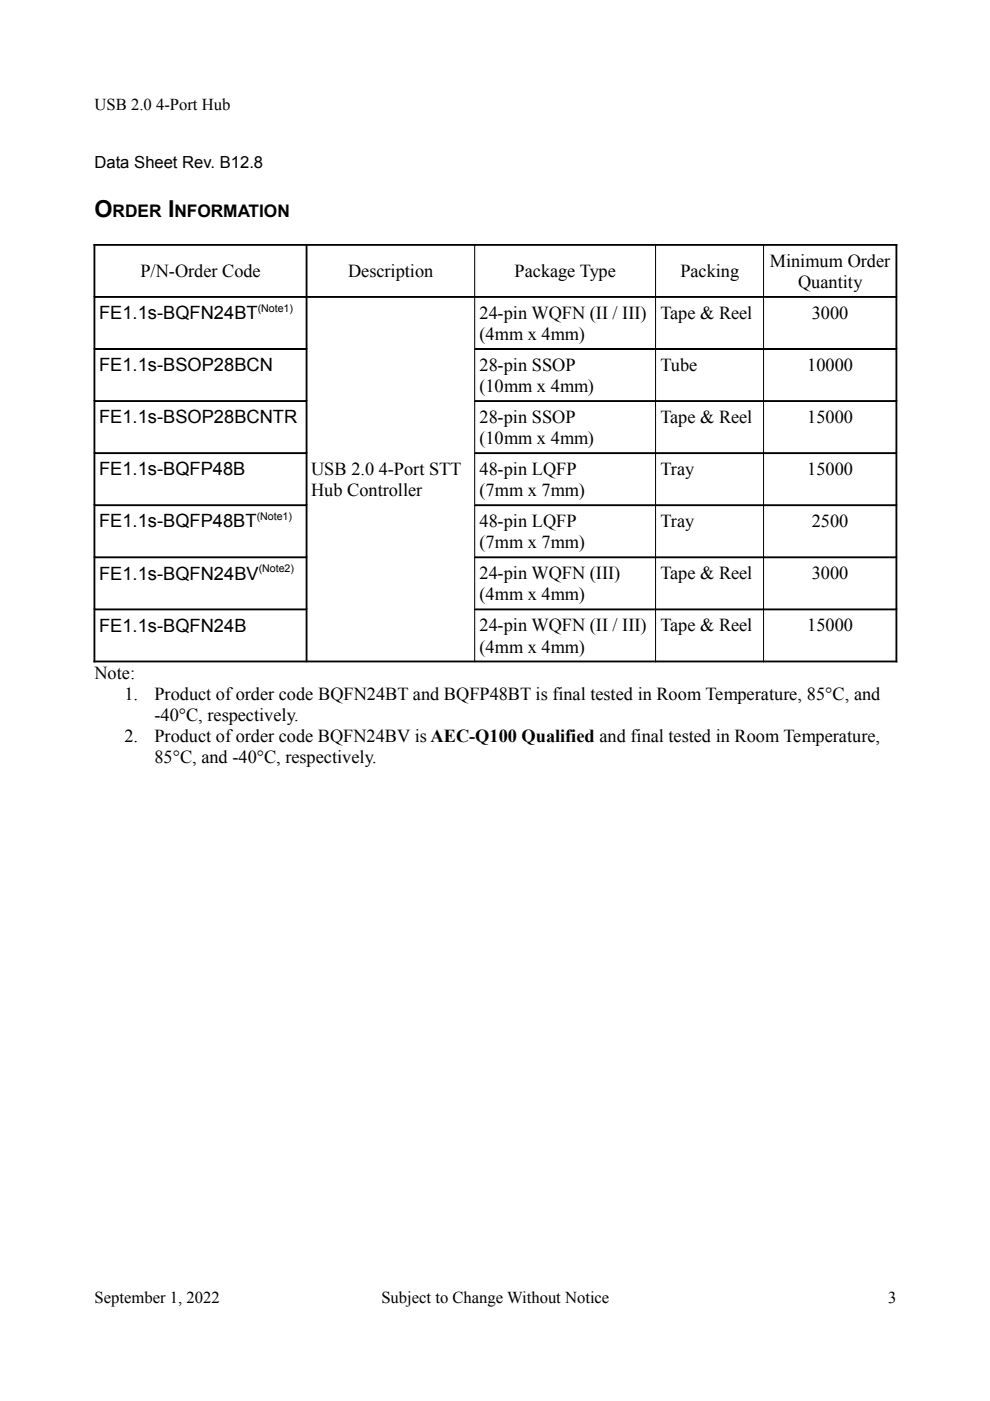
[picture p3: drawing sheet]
<svg xmlns="http://www.w3.org/2000/svg" width="210mm" height="297mm" viewBox="0 0 210 297" stroke-linecap="round" stroke-linejoin="round" font-family="sans-serif">
<defs><g id="words">
<g font-size="4.9">
<text x="20" y="45.9">O</text>
<text x="35.6" y="45.9">I</text>
</g>
<g font-size="3.9">
<text x="29.8" y="58.8">P/N-Order Code</text>
<text x="73.8" y="58.8">Description</text>
<text x="109.1" y="58.8">Package Type</text>
<text x="144.3" y="58.8">Packing</text>
<text x="163.2" y="56.6">Minimum Order</text>
<text x="169.2" y="61.1">Quantity</text>
<text x="21" y="67.7">FE1.1s-BQFN24BT</text>
<text x="101.7" y="67.6">24-pin WQFN (II / III)</text>
<text x="140" y="67.6">Tape &amp; Reel</text>
<text x="172.1" y="67.6">3000</text>
<text x="101.7" y="72.1">(4mm x 4mm)</text>
<text x="21" y="78.7">FE1.1s-BSOP28BCN</text>
<text x="101.7" y="78.7">28-pin SSOP</text>
<text x="101.7" y="83.1">(10mm x 4mm)</text>
<text x="140" y="78.7">Tube</text>
<text x="171.2" y="78.7">10000</text>
<text x="21" y="89.7">FE1.1s-BSOP28BCNTR</text>
<text x="101.7" y="89.7">28-pin SSOP</text>
<text x="140" y="89.7">Tape &amp; Reel</text>
<text x="171.2" y="89.7">15000</text>
<text x="101.7" y="94.2">(10mm x 4mm)</text>
<text x="21" y="100.8">FE1.1s-BQFP48B</text>
<text x="66" y="100.8">USB 2.0 4-Port STT</text>
<text x="101.7" y="100.8">48-pin LQFP</text>
<text x="140" y="100.8">Tray</text>
<text x="171.2" y="100.8">15000</text>
<text x="66" y="105.2">Hub Controller</text>
<text x="101.7" y="105.2">(7mm x 7mm)</text>
<text x="21" y="111.8">FE1.1s-BQFP48BT</text>
<text x="101.7" y="111.8">48-pin LQFP</text>
<text x="140" y="111.8">Tray</text>
<text x="172.1" y="111.8">2500</text>
<text x="101.7" y="116.3">(7mm x 7mm)</text>
<text x="21" y="122.9">FE1.1s-BQFN24BV</text>
<text x="101.7" y="122.8">24-pin WQFN (III)</text>
<text x="140" y="122.8">Tape &amp; Reel</text>
<text x="172.1" y="122.8">3000</text>
<text x="101.7" y="127.3">(4mm x 4mm)</text>
<text x="21" y="133.9">FE1.1s-BQFN24B</text>
<text x="101.7" y="133.9">24-pin WQFN (II / III)</text>
<text x="140" y="133.9">Tape &amp; Reel</text>
<text x="171.2" y="133.9">15000</text>
<text x="20" y="144">Note:</text>
<text x="101.7" y="138.4">(4mm x 4mm)</text>
<text x="26.4" y="148.4">1.</text>
<text x="32.7" y="148.4">Product of order code BQFN24BT and BQFP48BT is final tested in Room Temperature, 85°C, and</text>
<text x="32.7" y="152.9">-40°C, respectively.</text>
<text x="26.4" y="157.3">2.</text>
<text x="32.7" y="157.3">Product of order code BQFN24BV is AEC-Q100 Qualified and final tested in Room Temperature,</text>
<text x="32.7" y="161.8">85°C, and -40°C, respectively.</text>
</g>
<g font-size="3.7">
<text x="23.9" y="45.9">RDER</text>
<text x="37" y="45.9">NFORMATION</text>
</g>
<g font-size="3.5">
<text x="20" y="23.3">USB 2.0 4-Port Hub</text>
<text x="20" y="35.6">Data Sheet Rev. B12.8</text>
<text x="20" y="276.2">September 1, 2022</text>
<text x="80.9" y="276.2">Subject to Change Without Notice</text>
<text x="188.3" y="276.2">3</text>
</g>
<g font-size="2.3">
<text x="54.6" y="66.1">(Note1)</text>
<text x="54.4" y="110.3">(Note1)</text>
<text x="54.9" y="121.4">(Note2)</text>
</g>
</g></defs>
<g fill="#000" stroke="#000" stroke-width=".21">
<path d="M19.9 51.8h45.1v.2h-45.1z" fill-rule="evenodd"/>
<path d="M19.9 51.8h.2v11.1h-.2z" fill-rule="evenodd"/>
<path d="M64.9 52h.2v10.9h-.2z" fill-rule="evenodd"/>
<path d="M65 51.8h35.6v.2h-35.6z" fill-rule="evenodd"/>
<path d="M100.6 51.8h38.4v.2h-38.4z" fill-rule="evenodd"/>
<path d="M139 51.8h22.9v.2h-22.9z" fill-rule="evenodd"/>
<path d="M161.9 51.8h28.2v.2h-28.2z" fill-rule="evenodd"/>
<path d="M190 51.8h.1v11.1h-.1z" fill-rule="evenodd"/>
<path d="M19.9 62.9h.2v11h-.2z" fill-rule="evenodd"/>
<path d="M19.9 73.9h.2v11h-.2z" fill-rule="evenodd"/>
<path d="M20.1 62.9h44.9v.1h-44.9z" fill-rule="evenodd"/>
<path d="M20.1 73.9h44.8v.2h-44.8z" fill-rule="evenodd"/>
<path d="M64.9 62.9h.2v11h-.2z" fill-rule="evenodd"/>
<path d="M64.9 73.9h.2v11h-.2z" fill-rule="evenodd"/>
<path d="M65 62.9h35.6v.1h-35.6z" fill-rule="evenodd"/>
<path d="M100.6 62.9h38.4v.1h-38.4z" fill-rule="evenodd"/>
<path d="M100.7 73.9h38.3v.2h-38.3z" fill-rule="evenodd"/>
<path d="M139 62.9h22.9v.1h-22.9z" fill-rule="evenodd"/>
<path d="M139 73.9h22.9v.2h-22.9z" fill-rule="evenodd"/>
<path d="M161.9 62.9h28.1v.1h-28.1z" fill-rule="evenodd"/>
<path d="M161.9 73.9h28.1v.2h-28.1z" fill-rule="evenodd"/>
<path d="M190 62.9h.1v11h-.1z" fill-rule="evenodd"/>
<path d="M190 73.9h.1v11h-.1z" fill-rule="evenodd"/>
<path d="M19.9 84.9h.2v11.1h-.2z" fill-rule="evenodd"/>
<path d="M19.9 96h.2v11h-.2z" fill-rule="evenodd"/>
<path d="M20.1 84.9h44.8v.2h-44.8z" fill-rule="evenodd"/>
<path d="M20.1 96h44.8v.2h-44.8z" fill-rule="evenodd"/>
<path d="M64.9 84.9h.2v11.1h-.2z" fill-rule="evenodd"/>
<path d="M64.9 96h.2v11h-.2z" fill-rule="evenodd"/>
<path d="M100.7 84.9h38.3v.2h-38.3z" fill-rule="evenodd"/>
<path d="M100.7 96h38.3v.2h-38.3z" fill-rule="evenodd"/>
<path d="M139 84.9h22.9v.2h-22.9z" fill-rule="evenodd"/>
<path d="M139 96h22.9v.2h-22.9z" fill-rule="evenodd"/>
<path d="M161.9 84.9h28.1v.2h-28.1z" fill-rule="evenodd"/>
<path d="M161.9 96h28.1v.2h-28.1z" fill-rule="evenodd"/>
<path d="M190 84.9h.1v11.1h-.1z" fill-rule="evenodd"/>
<path d="M190 96h.1v11h-.1z" fill-rule="evenodd"/>
<path d="M19.9 107h.2v11.1h-.2z" fill-rule="evenodd"/>
<path d="M19.9 118.1h.2v11h-.2z" fill-rule="evenodd"/>
<path d="M20.1 107h44.8v.2h-44.8z" fill-rule="evenodd"/>
<path d="M20.1 118.1h44.8v.2h-44.8z" fill-rule="evenodd"/>
<path d="M64.9 107h.2v11.1h-.2z" fill-rule="evenodd"/>
<path d="M64.9 118.1h.2v11h-.2z" fill-rule="evenodd"/>
<path d="M100.7 107h38.3v.2h-38.3z" fill-rule="evenodd"/>
<path d="M100.7 118.1h38.3v.2h-38.3z" fill-rule="evenodd"/>
<path d="M139 107h22.9v.2h-22.9z" fill-rule="evenodd"/>
<path d="M139 118.1h22.9v.2h-22.9z" fill-rule="evenodd"/>
<path d="M161.9 107h28.1v.2h-28.1z" fill-rule="evenodd"/>
<path d="M161.9 118.1h28.1v.2h-28.1z" fill-rule="evenodd"/>
<path d="M190 107h.1v11.1h-.1z" fill-rule="evenodd"/>
<path d="M190 118.1h.1v11h-.1z" fill-rule="evenodd"/>
<path d="M19.9 129.1h.2v11.2h-.2z" fill-rule="evenodd"/>
<path d="M20.1 129.1h44.8v.2h-44.8z" fill-rule="evenodd"/>
<path d="M64.9 129.1h.2v11.1h-.2z" fill-rule="evenodd"/>
<path d="M100.7 129.1h38.3v.2h-38.3z" fill-rule="evenodd"/>
<path d="M139 129.1h22.9v.2h-22.9z" fill-rule="evenodd"/>
<path d="M161.9 129.1h28.1v.2h-28.1z" fill-rule="evenodd"/>
<path d="M190 129.1h.1v11.2h-.1z" fill-rule="evenodd"/>
<path d="M19.9 140.2h45.1v.1h-45.1z" fill-rule="evenodd"/>
<path d="M65 140.2h35.6v.1h-35.6z" fill-rule="evenodd"/>
<path d="M100.6 140.2h38.4v.1h-38.4z" fill-rule="evenodd"/>
<path d="M139 140.2h22.9v.1h-22.9z" fill-rule="evenodd"/>
<path d="M161.9 140.2h28.2v.1h-28.2z" fill-rule="evenodd"/>
</g>
<path d="M100.6 52v88.2M139 52v88.2M161.9 52v88.2" fill="none" stroke="#000" stroke-width=".21"/>
<use href="#words"/>
</svg>
